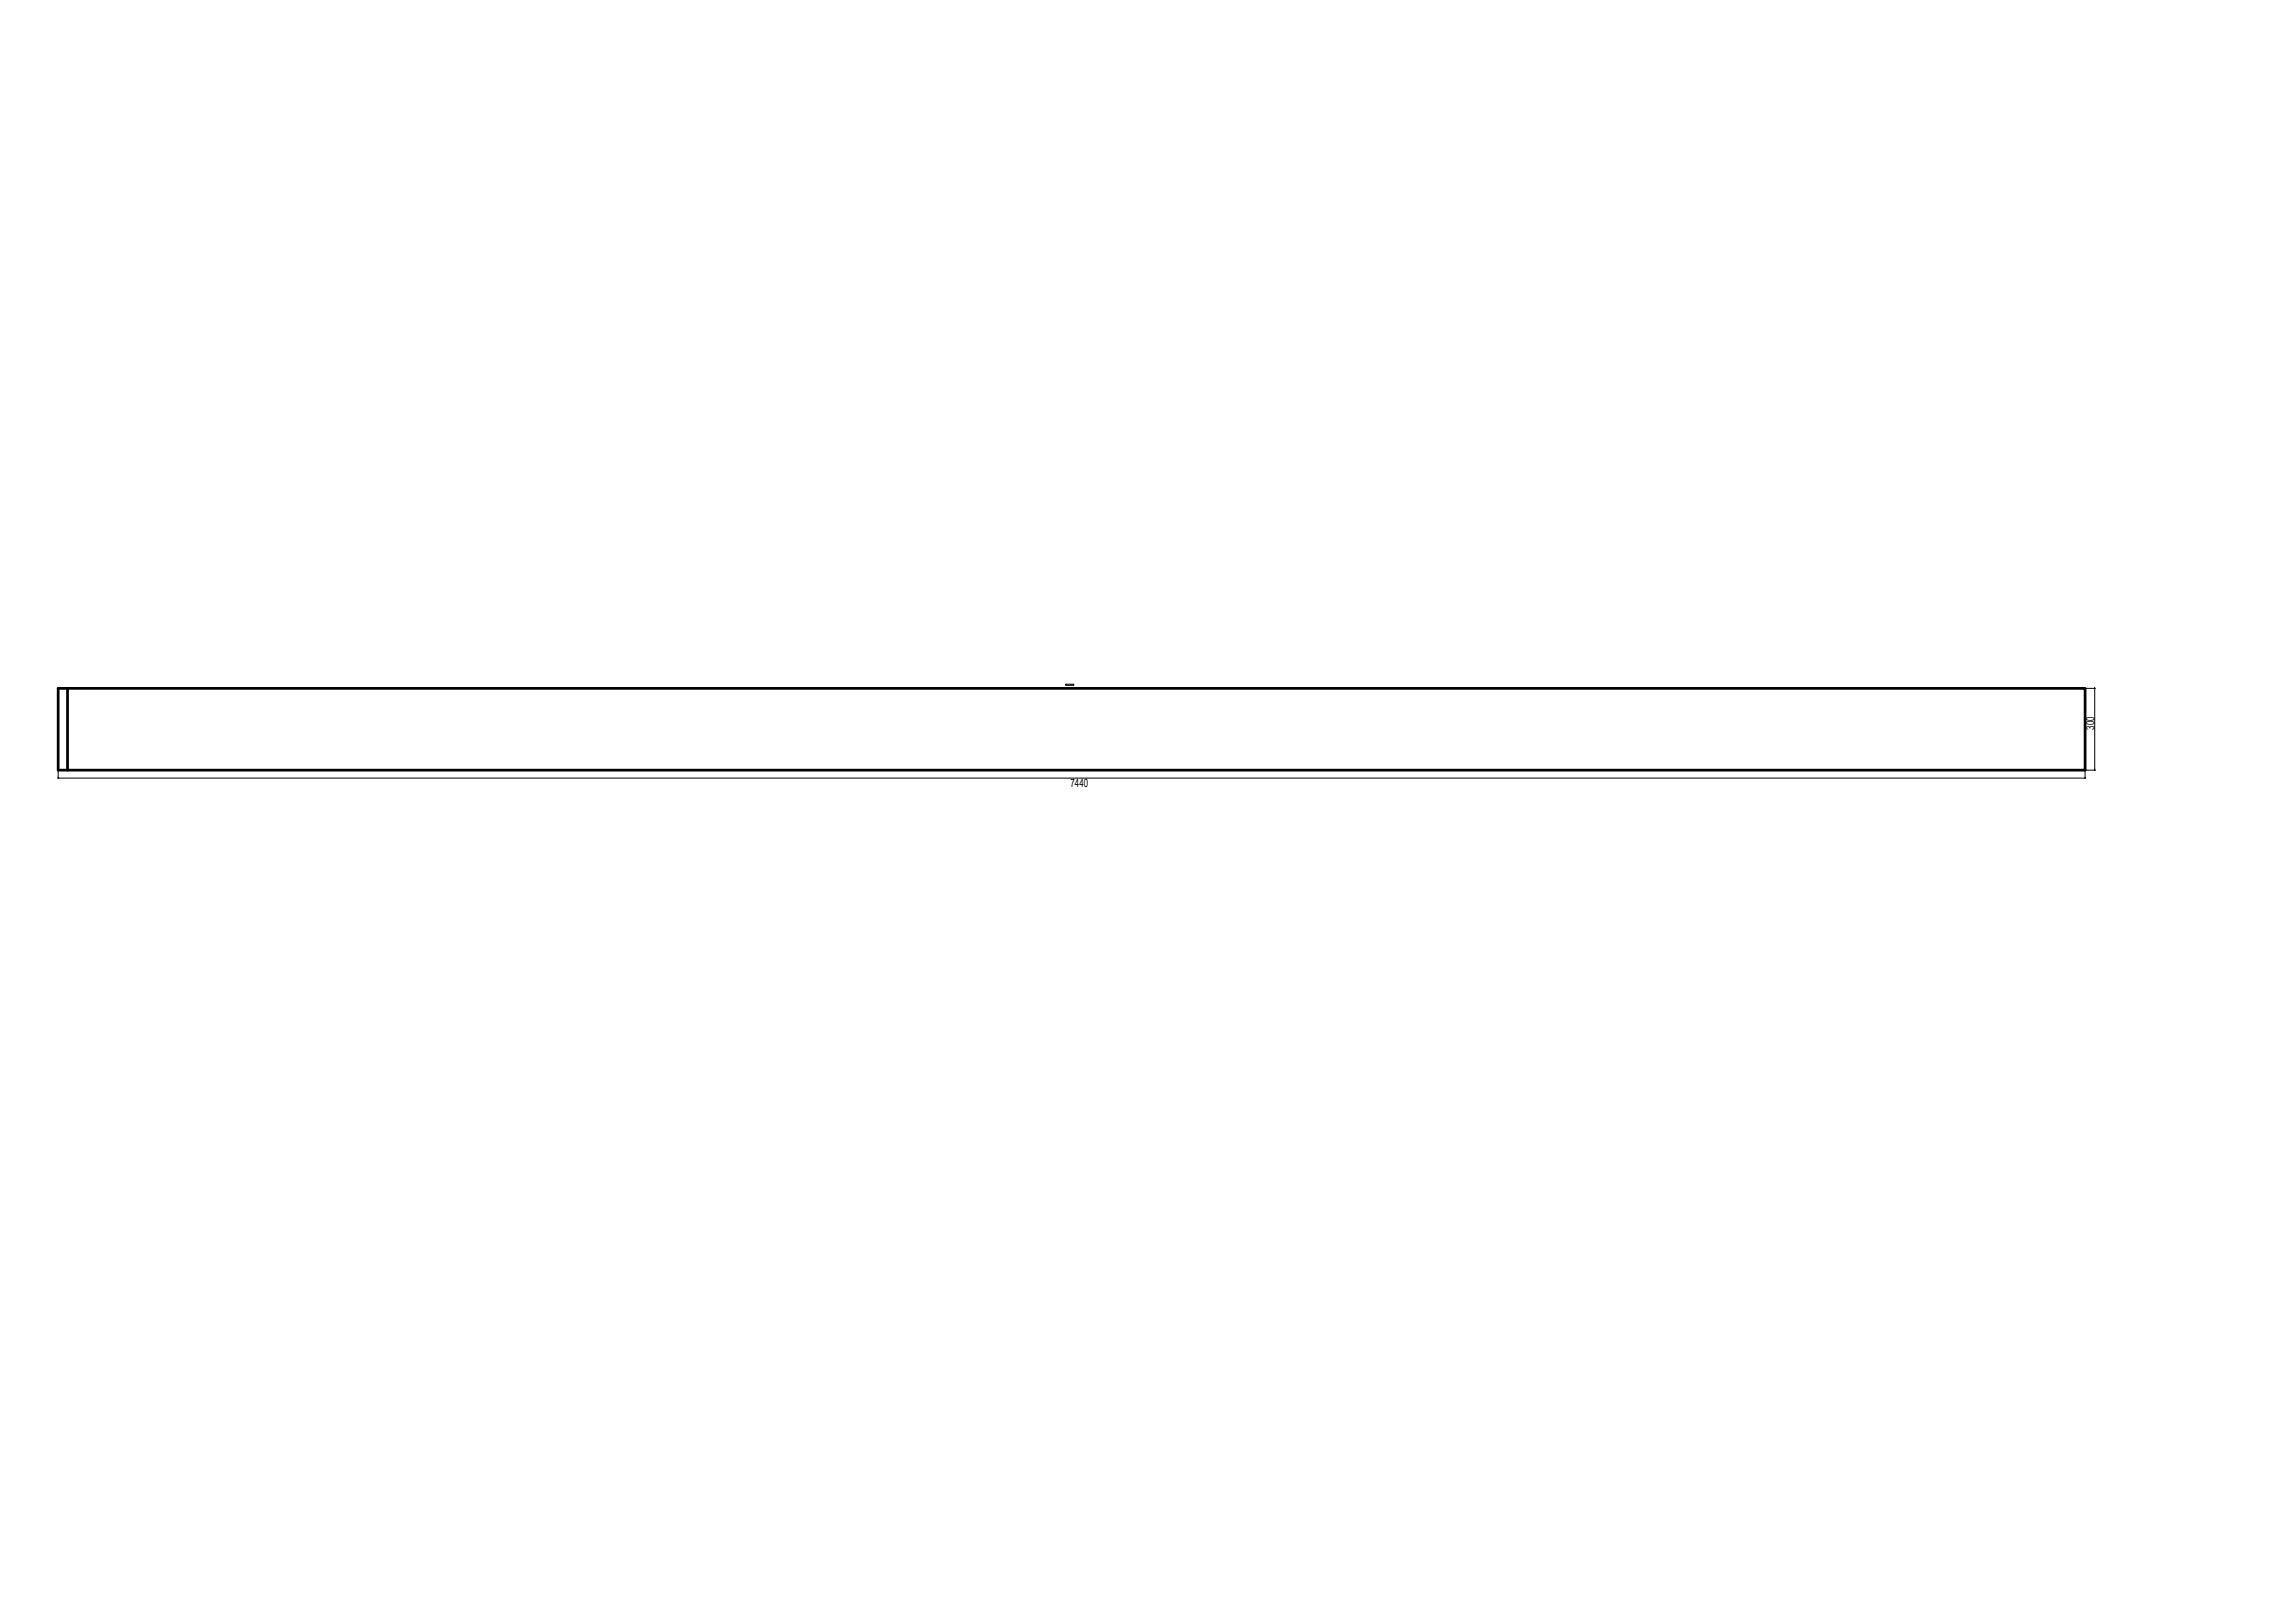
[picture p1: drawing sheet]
<svg xmlns="http://www.w3.org/2000/svg" width="841mm" height="594mm" viewBox="0 0 841 594" stroke-linecap="round" stroke-linejoin="round" font-family="sans-serif">
<defs><g id="words">
<g font-size="4.2">
<text x="767.5" y="267.3" transform="rotate(-90 767.5 267.3)">300</text>
<text x="392.3" y="288.4">7440</text>
</g>
<text font-size=".4" x="390.7" y="251">PLT4 PLT12*300</text>
</g></defs>
<!-- layer: Part -->
<path d="M21.3 252.1h742.8v30h-742.8zM24.7 252.1v30" fill="none" stroke="#000" stroke-width=".99"/>
<!-- layer: Dimension -->
<g fill="none" stroke="#000" stroke-width=".37">
<path d="M764.2 252.1h3.6M767.6 252.1l.1 .1M767.6 252.1h.1M767.6 252.1v30M21.3 285h.1M21.3 285h742.8M21.3 282.2v3M21.4 284.9l-.1 .2M764.1 285h.1M764.1 282.2v3M764.2 284.9l-.2 .2M764.2 282.1h3.6"/>
<path d="M767.6 282l.1 .1M767.6 282.1h.1"/>
</g>
<!-- layer: PartMark -->
<path d="M390.5 250.6h2.9l.1 .3-2.8 .1z" fill="none" stroke="#000" stroke-width=".37"/>
<use href="#words"/>
</svg>
